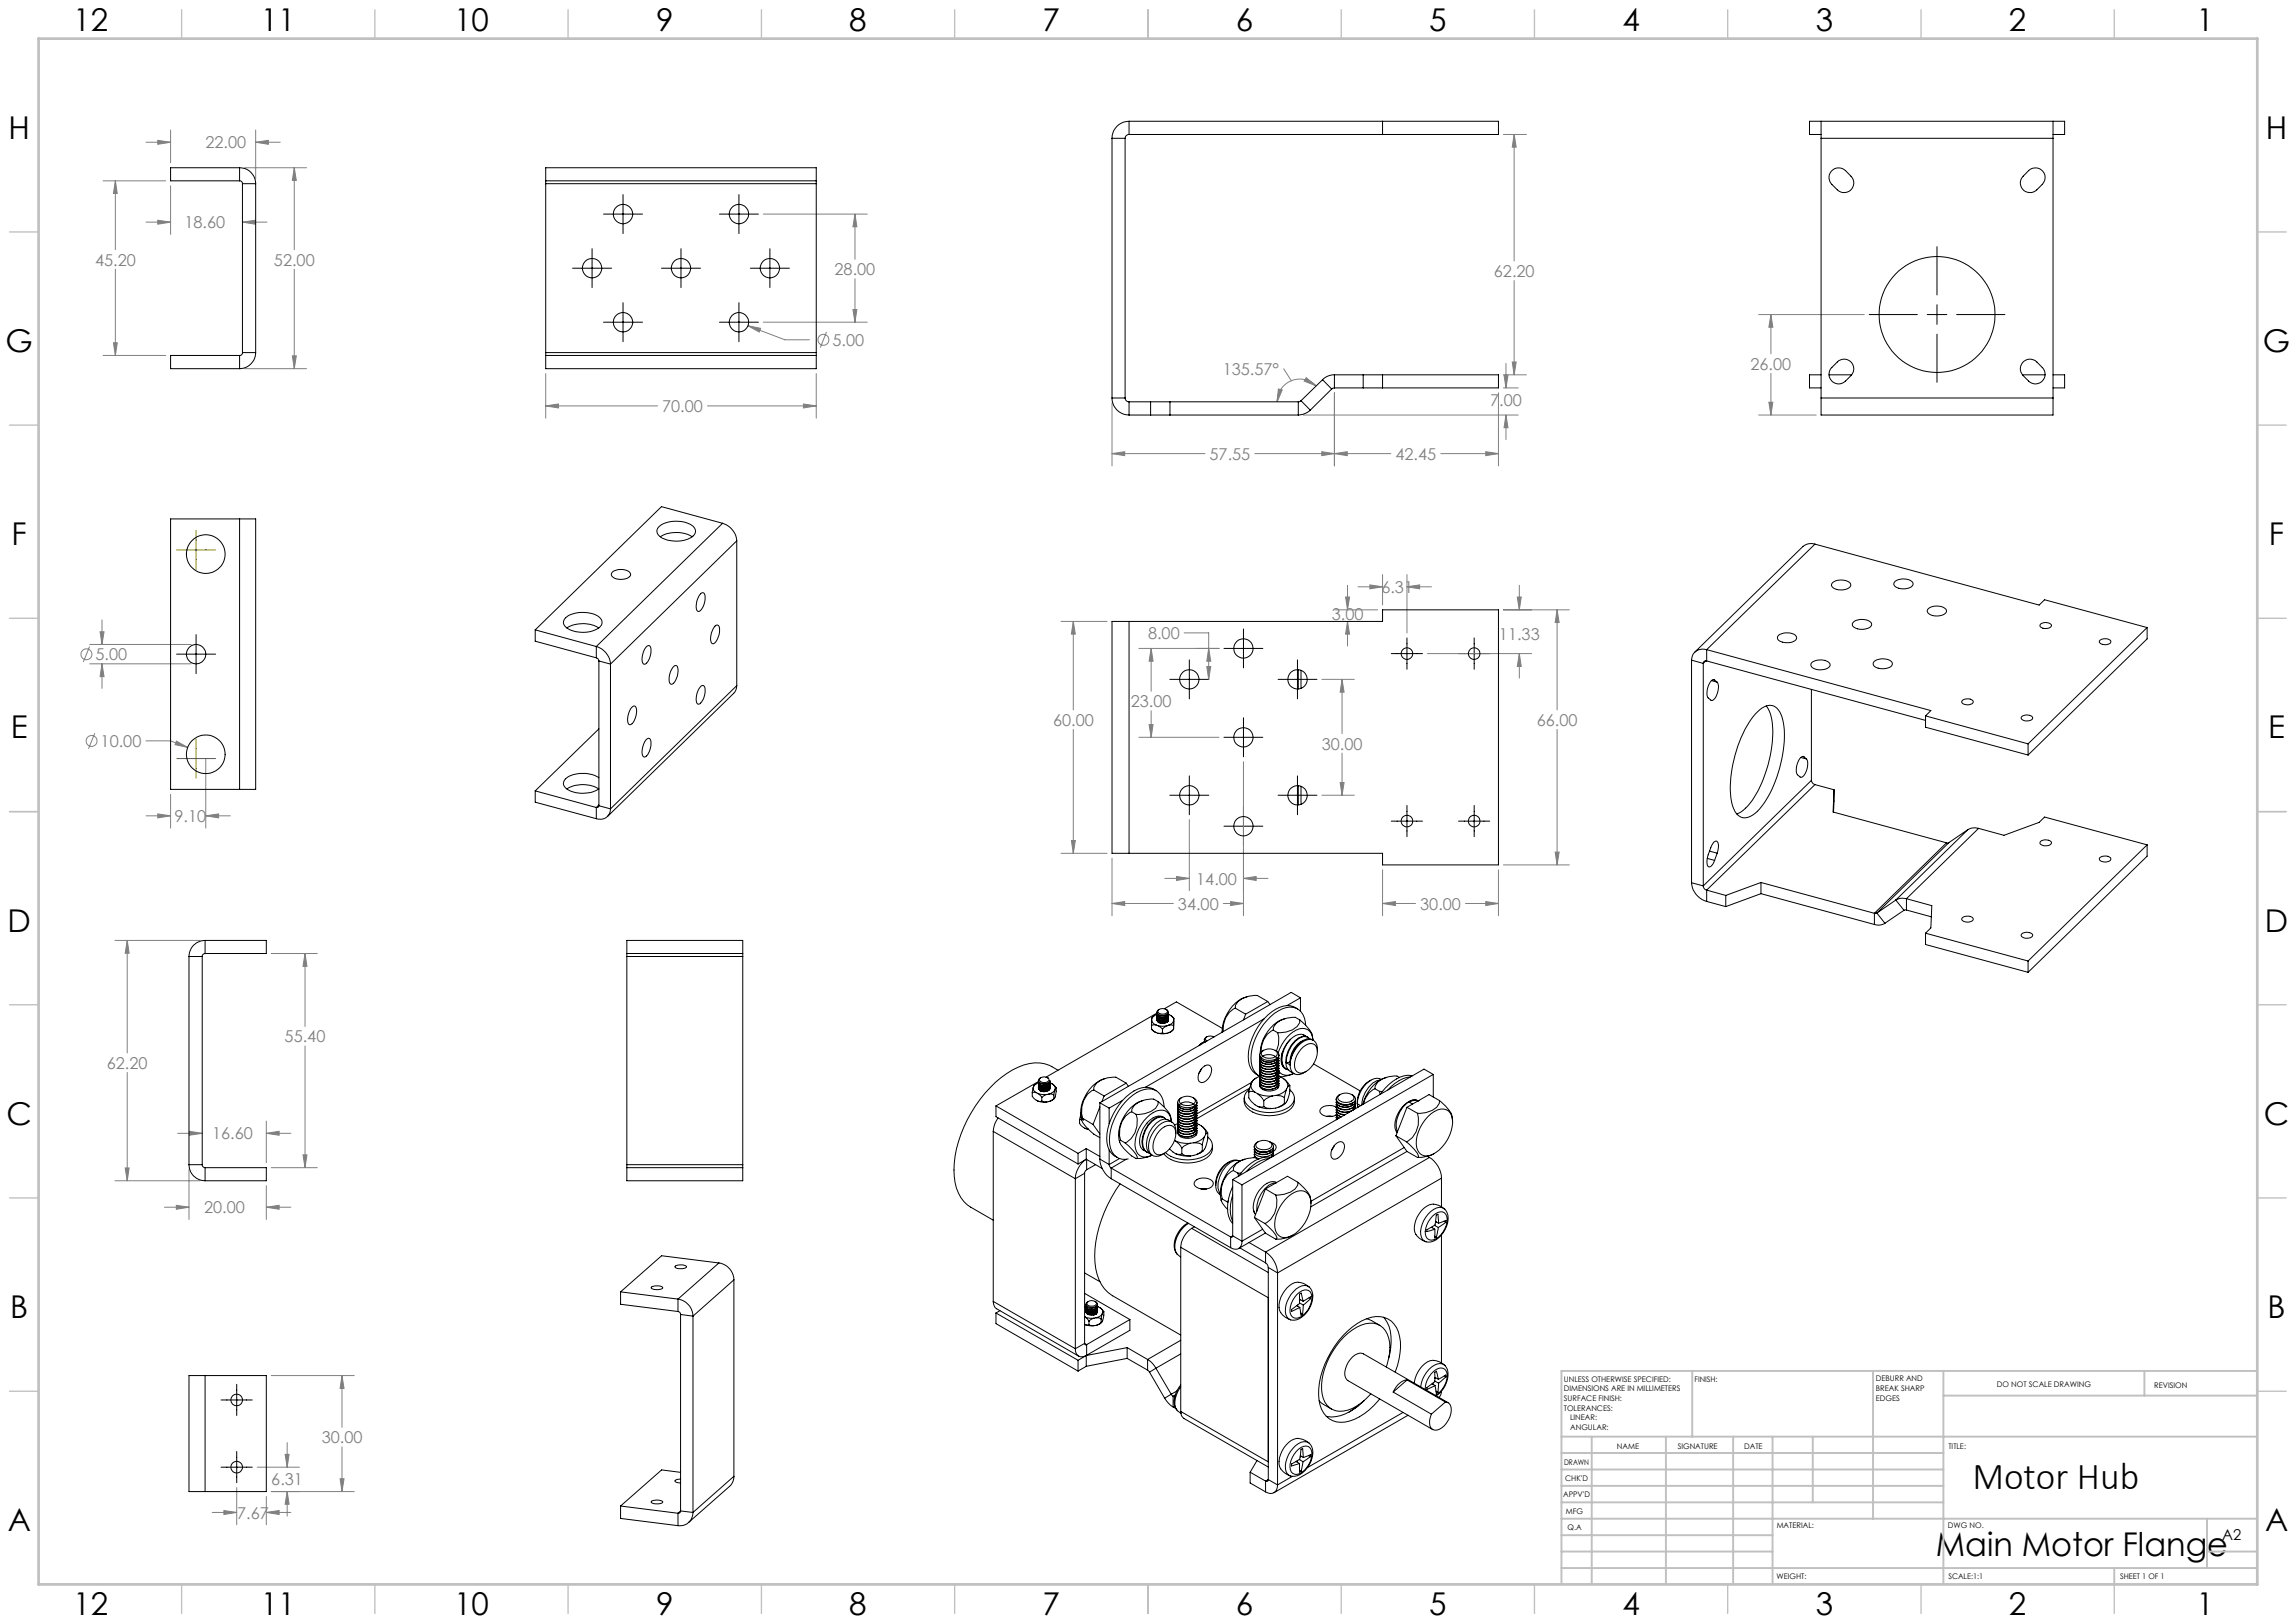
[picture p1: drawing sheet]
<svg xmlns="http://www.w3.org/2000/svg" width="594mm" height="420mm" viewBox="0 0 594 420" stroke-linecap="round" stroke-linejoin="round" font-family="sans-serif">
<defs><g id="words">
<text font-size="9.9" x="510.3" y="385.2">Motor Hub</text>
<text font-size="8.5" x="500.8" y="402.7">Main Motor Flange</text>
<g font-size="8.1">
<text x="19" y="8">12</text>
<text x="67.5" y="8">11</text>
<text x="117.5" y="8">10</text>
<text x="169.7" y="8">9</text>
<text x="219.7" y="8">8</text>
<text x="269.7" y="8">7</text>
<text x="319.7" y="8">6</text>
<text x="369.7" y="8">5</text>
<text x="419.7" y="8">4</text>
<text x="469.7" y="8">3</text>
<text x="519.7" y="8">2</text>
<text x="568.2" y="8">1</text>
<text x="2.2" y="36.1">H</text>
<text x="586.2" y="36.1">H</text>
<text x="1.4" y="91.1">G</text>
<text x="585.4" y="91.1">G</text>
<text x="3" y="141.1">F</text>
<text x="587" y="141.1">F</text>
<text x="2.8" y="191.1">E</text>
<text x="586.8" y="191.1">E</text>
<text x="2" y="241.1">D</text>
<text x="586" y="241.1">D</text>
<text x="1.7" y="291.1">C</text>
<text x="585.7" y="291.1">C</text>
<text x="2.7" y="341.1">B</text>
<text x="586.7" y="341.1">B</text>
<text x="2" y="396.1">A</text>
<text x="586" y="396.1">A</text>
<text x="19" y="418">12</text>
<text x="67.5" y="418">11</text>
<text x="117.5" y="418">10</text>
<text x="169.7" y="418">9</text>
<text x="219.7" y="418">8</text>
<text x="269.7" y="418">7</text>
<text x="319.7" y="418">6</text>
<text x="369.7" y="418">5</text>
<text x="419.7" y="418">4</text>
<text x="469.7" y="418">3</text>
<text x="519.7" y="418">2</text>
<text x="568.2" y="418">1</text>
</g>
<g font-size="4.2" fill="#808080">
<text x="53.1" y="38.4">22.00</text>
<text x="47.7" y="59.1">18.60</text>
<text x="24.6" y="68.7">45.20</text>
<text x="70.9" y="68.7">52.00</text>
<text x="215.9" y="71.2">28.00</text>
<text x="386.5" y="71.6">62.20</text>
<text x="215.4" y="89.5">5.00</text>
<text x="452.9" y="95.7">26.00</text>
<text x="316.3" y="97">135.57°</text>
<text x="171.3" y="106.6">70.00</text>
<text x="385.5" y="105">7.00</text>
<text x="312.9" y="119">57.55</text>
<text x="361" y="119">42.45</text>
<text x="357.4" y="153.5">6.31</text>
<text x="344.5" y="160.5">3.00</text>
<text x="297" y="165.4">8.00</text>
<text x="387.8" y="165.5">11.33</text>
<text x="24.7" y="170.9">5.00</text>
<text x="292.5" y="183">23.00</text>
<text x="272.4" y="187.8">60.00</text>
<text x="397.6" y="187.8">66.00</text>
<text x="26" y="193.3">10.00</text>
<text x="342" y="194">30.00</text>
<text x="45.2" y="212.7">9.10</text>
<text x="309.5" y="228.9">14.00</text>
<text x="304.8" y="235.4">34.00</text>
<text x="367.4" y="235.4">30.00</text>
<text x="73.6" y="269.8">55.40</text>
<text x="27.6" y="276.6">62.20</text>
<text x="54.8" y="294.9">16.60</text>
<text x="52.8" y="314">20.00</text>
<text x="83.2" y="373.5">30.00</text>
<text x="70.2" y="384.3">6.31</text>
<text x="61.4" y="393">7.67</text>
</g>
<text font-size="3.9" x="574.9" y="398.5">A2</text>
<g font-size="2">
<text x="404.6" y="357.6">UNLESS OTHERWISE SPECIFIED:</text>
<text x="438.4" y="357.6">FINISH:</text>
<text x="485.3" y="357.5">DEBURR AND</text>
<text x="485.3" y="360">BREAK SHARP</text>
<text x="516.6" y="359">DO NOT SCALE DRAWING</text>
<text x="557.3" y="359.2">REVISION</text>
<text x="404.6" y="360.1">DIMENSIONS ARE IN MILLIMETERS</text>
<text x="404.6" y="362.6">SURFACE FINISH:</text>
<text x="404.6" y="365.1">TOLERANCES:</text>
<text x="485.3" y="362.5">EDGES</text>
<text x="406.2" y="367.6">LINEAR:</text>
<text x="406.2" y="370.1">ANGULAR:</text>
<text x="418.3" y="375">NAME</text>
<text x="434" y="374.9">SIGNATURE</text>
<text x="451.2" y="374.9">DATE</text>
<text x="504.1" y="374.9">TITLE:</text>
<text x="404.6" y="379.1">DRAWN</text>
<text x="404.9" y="383.3">CHK'D</text>
<text x="404.4" y="387.4">APPV'D</text>
<text x="405.1" y="391.8">MFG</text>
<text x="405.5" y="396">Q.A</text>
<text x="459.6" y="395.5">MATERIAL:</text>
<text x="504" y="395.5">DWG NO.</text>
<text x="459.6" y="408.5">WEIGHT:</text>
<text x="504.1" y="408.6">SCALE:1:1</text>
<text x="548.5" y="408.6">SHEET 1 OF 1</text>
</g>
</g></defs>
<g fill="none" stroke="#808080" stroke-width=".26">
<path d="M37.8 36.8h6.3M40.8 36.3l3.3 .5-3.3 .5zM44.1 33.6v8.5M66.1 36.8l3.3-.5v1zM66.1 33.6v12.7M66.1 36.8h6.4M388.9 34.8h6M391.7 34.8v32.7M391.7 34.8l.6 3.3h-1.1zM26.7 46.8h16.2M29.8 46.8v17.8M29.8 46.8l.5 3.3h-.9z"/>
<path d="M37.8 57.5h6.3M40.8 57l3.3 .5-3.3 .5zM44.1 48.1v12.6M62.7 57.5l3.3-.5v1zM62.7 57.5h6.4M63.3 43.4h16M76.1 43.4l.6 3.3h-1.1zM76.1 43.4v21.2M197.5 55.4h26.9M221.2 55.4v11.7M221.2 55.4l.5 3.3h-1zM29.8 69.7v22.3"/>
<path d="M76.1 69.7v25.7M221.2 72.1v11.3M391.7 72.6v24.4M26.7 92h16.2M29.4 88.7h.9l-.5 3.3zM63.3 95.4h16M75.6 92.1h1.1l-.6 3.3zM141.2 96.7v11.5M193.5 84.3l9.6 3.6h6.3M193.5 84.3l3.3 .7-.4 .9zM197.5 83.4h26.9M211.2 96.7v11.5"/>
<path d="M213.8 85.9l-1.6 4M220.7 80.1h1l-.5 3.3zM332.1 95.4l2 3.1M334.1 98.5a5.9 5.9 0 0 1 6.4 1.4M334.1 98.5a5.8 5.8 0 0 0-3.7 5.5M337.9 97.7l2.6 2.2-3.1-1.3zM388.9 97h6M389.1 97.1h1l-.5 3.3zM389.6 94v6.4M391.2 93.7h1.1l-.6 3.3zM455 81.4h27.3M458.2 81.4l.4 3.3h-1z"/>
<path d="M458.2 81.4v10.2M458.2 96.6v10.8M141.2 105l3.3-.5v1.1zM141.2 105h28.9M183 105h28.2M207.9 104.5l3.3 .5-3.3 .6zM287.7 104.3v16.3M287.7 117.4h24M287.7 117.4l3.3-.5v1zM324.6 117.4h35.2M330.7 100.7l1 .2-1.3 3.1zM337.1 107.4h55.7"/>
<path d="M341.9 116.9l3.3 .5-3.3 .5zM345.2 101.7v18.9M345.2 117.4l3.3-.5v1zM372.7 117.4h15M384.4 116.9l3.3 .5-3.3 .5zM387.7 101.7v18.9M388.9 100.4h3.9M389.6 107.4v6.4M389.6 107.4l.5 3.3h-1zM455 107.4h14.9M457.6 104.1h1l-.4 3.3zM345.4 157.8h11"/>
<path d="M348.1 154.5h1l-.5 3.3zM348.6 151.5v6.3M351.3 151.9h6.4M354.4 151.4l3.3 .5-3.3 .5zM357.7 148.7v7.8M364 148.7v15.1M364 151.9h6.3M364 151.9l3.3-.5v1zM388.9 157.8h17.1M392.5 154.5h1.1l-.5 3.3zM393.1 151.5v6.3M402.8 157.8v25.9"/>
<path d="M402.8 157.8l.6 3.3h-1.1zM23.2 167.3l-1.6 4M23.2 166.8h26.3M23.2 171.8h26.3M25.9 163.5h1l-.5 3.3zM26.4 171.8l.5 3.3h-1zM26.4 160.4v6.4M26.4 171.8v6.3M274.5 160.8h11.9M277.7 160.8l.5 3.3h-1zM277.7 160.8v22.9M294.6 167.8h20.8"/>
<path d="M297.8 167.8v11.1M297.8 167.8l.5 3.3h-1zM306.4 163.8h6.3v12M312.2 172.5h1l-.5 3.3zM312.7 167.8l.5 3.3h-1zM342 175.8h8.4M347.2 175.8v14M347.2 175.8l.5 3.3h-1zM348.6 160.8v6.4M348.6 160.8l.5 3.3h-1zM369.3 169.1h26.9M393.1 169.1v6.4"/>
<path d="M393.1 169.1l.5 3.4h-1.1zM24.5 189.7l-1.6 4.1M37.7 191.7h6.4l4.4 1.7M45.6 191.8l2.9 1.6-3.2-.7zM53.2 196.5v17.8M277.7 188.8v32M294.6 190.8h20.8M297.3 187.5h1l-.5 3.3zM297.8 183.9v6.9M321.7 197.1v39.9M347.2 194.9v10.9M402.8 188.8v35"/>
<path d="M37.8 211.1h6.3M40.8 210.6l3.3 .5-3.3 .5zM44.1 205.5v8.8M53.2 211.1l3.4-.5v1zM53.2 211.1h6.4M277.2 217.5h1l-.5 3.3zM307.7 212.1v18.4M342 205.8h8.4M346.7 202.5h1l-.5 3.3zM274.5 220.8h11.9M287.7 222.1v14.9M287.7 233.8h15.9"/>
<path d="M287.7 233.8l3.3-.5v1zM301.3 227.3h6.4M304.4 226.8l3.3 .5-3.3 .5zM316.5 233.8h5.2M318.4 233.3l3.3 .5-3.3 .5zM321.7 227.3h6.3M321.7 227.3l3.3-.5v1zM357.7 225.1v11.9M357.7 233.8h8.5M357.7 233.8l3.3-.5v1zM379.1 233.8h8.6M384.4 233.3l3.3 .5-3.3 .5z"/>
<path d="M387.7 225.1v11.9M388.9 223.8h17.1M402.3 220.5h1.1l-.6 3.3zM29.7 243.4h22.1M32.9 243.4l.5 3.3h-1zM32.9 243.4v29.1M70.2 246.8h11.9M78.9 246.8v18.8M78.9 246.8l.5 3.3h-1zM32.9 277.5v28.1M78.9 270.7v31.5M46 293.3h6.3"/>
<path d="M49 292.8l3.3 .5-3.3 .5zM68.9 293.3l3.3-.5v1zM68.9 290.1v10.8M68.9 293.3h6.3M78.4 298.9h1l-.5 3.3zM29.7 305.6h22.1M32.4 302.2h1l-.5 3.4zM42.5 312.4h6.4M45.6 311.9l3.3 .5-3.3 .5zM48.9 302.7v12.9M68.9 312.4l3.3-.5v1zM68.9 306.8v8.8"/>
<path d="M68.9 312.4h6.3M70.2 302.2h11.9M70.2 356h21.5M88.5 356l.5 3.3h-1zM88.5 356v13.4M66.5 379.7h11M73.8 376.4h1l-.5 3.3zM74.3 373.3v6.4M88.5 374.4v11.6M54.9 391.4h6.3M57.9 390.9l3.3 .5-3.3 .5zM61.2 385v9.6"/>
<path d="M68.9 391.4l3.3-.5v1zM68.9 387.3v7.3M68.9 391.4h6.3M70.2 386h21.5M74.3 386v6.3M74.3 386l.5 3.3h-1zM88 382.7h1l-.5 3.3z"/>
<circle cx="213" cy="87.9" r="1.41"/>
<circle cx="22.4" cy="169.3" r="1.41"/>
<circle cx="23.7" cy="191.7" r="1.42"/>
</g>
<g fill="none" stroke="#000" stroke-width=".26">
<path d="M156.1 55.4h10.1M161.2 50.4v10M186.1 55.4h10.1M191.2 50.4v10M148.1 69.4h10.1M153.2 64.4v10M161.2 78.3v10.1M171.1 69.4h10.1M176.2 64.4v10M191.2 78.3v10.1M194.1 69.4h10.1M199.2 64.4v10"/>
<path d="M501.1 63.8v12.5M501.1 78.9v5M156.1 83.4h10.1M186.1 83.4h10.1M483.6 81.4h12.4M498.6 81.4h5.1M501.1 86.5v12.4M506.2 81.4h12.5M45.7 169.3h10.1M50.7 164.2v10.1M302.6 175.8h10.1M307.7 170.8v10.1"/>
<path d="M316.7 167.8h10M321.7 162.8v10M330.7 175.8h10M335.7 170.8v10.1M359.9 169.1h8.1M364 165.1v8.1M377.3 169.1h8.1M381.4 165.1v8.1M316.7 190.8h10M321.7 185.8v10M302.6 205.8h10.1M307.7 200.8v10"/>
<path d="M316.7 213.8h10M321.7 208.8v10M330.7 205.8h10M335.7 200.8v10M359.9 212.5h8.1M364 208.4v8.1M377.3 212.5h8.1M381.4 208.4v8.1M61.2 358.2v8.1M57.2 362.3h8.1M57.2 379.7h8.1M61.2 375.6v8.1"/>
</g>
<path d="M50.7 137.2v10.1M45.7 142.3h10.1M45.7 196.3h10.1M50.7 191.3v10" fill="none" stroke="#808000" stroke-width=".26"/>
<g fill="none" stroke="#c0c0c0" stroke-width=".35">
<path d="M47 2.5v7.5M97 2.5v7.5M147 2.5v7.5M197 2.5v7.5M247 2.5v7.5M297 2.5v7.5M347 2.5v7.5M397 2.5v7.5M447 2.5v7.5M497 2.5v7.5M547 2.5v7.5M2.5 60h7.5"/>
<path d="M584 60h7.5M2.5 110h7.5M584 110h7.5M2.5 160h7.5M584 160h7.5M2.5 210h7.5M584 210h7.5M2.5 260h7.5M584 260h7.5M2.5 310h7.5M584 310h7.5M2.5 360h7.5"/>
<path d="M584 360h7.5M47 410v7.5M97 410v7.5M147 410v7.5M197 410v7.5M247 410v7.5M297 410v7.5M347 410v7.5M397 410v7.5M447 410v7.5M497 410v7.5M547 410v7.5"/>
</g>
<g fill="none" stroke="#c0c0c0" stroke-width=".5">
<path d="M437.8 354.8v17M484.6 354.8v38.2M502.8 354.8v55.2M554.8 354.8v6.4M584 354.8h-180v55.2M404 371.8h180M404 376h98.8M411.8 371.8v38.2M431 371.8v38.2M448.4 371.8v38.2M458.6 371.8v38.2M469 371.8v17"/>
<path d="M502.8 361.2h81.2M404 388.8h98.8M404 384.5h98.8M404 380.3h98.8M404 397.3h54.6M404 393h180M571 393v12.8M404 405.8h180M404 401.5h54.6M547 405.8v4.2M571 401.5h13"/>
</g>
<path d="M10 10h574v400h-574z" fill="none" stroke="#c0c0c0" stroke-width=".7"/>
<path d="M337.9 97.7l2.6 2.2-3.1-1.3zM330.7 100.7l1 .2-1.3 3.1zM391.2 93.7h1.1l-.6 3.3zM391.7 34.8l.6 3.3h-1.1zM389.6 107.4l.5 3.3h-1zM389.1 97.1h1l-.5 3.3zM287.7 117.4l3.3-.5v1zM341.9 116.9l3.3 .5-3.3 .5zM384.4 116.9l3.3 .5-3.3 .5zM345.2 117.4l3.3-.5v1zM277.7 160.8l.5 3.3h-1zM277.2 217.5h1l-.5 3.3zM402.8 157.8l.6 3.3h-1.1zM402.3 220.5h1.1l-.6 3.3zM357.7 233.8l3.3-.5v1zM384.4 233.3l3.3 .5-3.3 .5zM393.1 169.1l.5 3.4h-1.1zM392.5 154.5h1.1l-.5 3.3zM348.1 154.5h1l-.5 3.3zM348.6 160.8l.5 3.3h-1zM354.4 151.4l3.3 .5-3.3 .5zM364 151.9l3.3-.5v1zM318.4 233.3l3.3 .5-3.3 .5zM287.7 233.8l3.3-.5v1zM347.2 175.8l.5 3.3h-1zM346.7 202.5h1l-.5 3.3zM304.4 226.8l3.3 .5-3.3 .5zM321.7 227.3l3.3-.5v1zM297.8 167.8l.5 3.3h-1zM297.3 187.5h1l-.5 3.3zM312.7 167.8l.5 3.3h-1zM312.2 172.5h1l-.5 3.3zM458.2 81.4l.4 3.3h-1zM457.6 104.1h1l-.4 3.3zM78.4 298.9h1l-.5 3.3zM78.9 246.8l.5 3.3h-1zM32.9 243.4l.5 3.3h-1zM32.4 302.2h1l-.5 3.4zM68.9 312.4l3.3-.5v1zM45.6 311.9l3.3 .5-3.3 .5zM49 292.8l3.3 .5-3.3 .5zM68.9 293.3l3.3-.5v1zM88 382.7h1l-.5 3.3zM88.5 356l.5 3.3h-1zM73.8 376.4h1l-.5 3.3zM74.3 386l.5 3.3h-1zM57.9 390.9l3.3 .5-3.3 .5zM68.9 391.4l3.3-.5v1zM40.8 36.3l3.3 .5-3.3 .5zM66.1 36.8l3.3-.5v1zM62.7 57.5l3.3-.5v1zM40.8 57l3.3 .5-3.3 .5zM76.1 43.4l.6 3.3h-1.1zM75.6 92.1h1.1l-.6 3.3zM29.8 46.8l.5 3.3h-.9zM29.4 88.7h.9l-.5 3.3zM207.9 104.5l3.3 .5-3.3 .6zM141.2 105l3.3-.5v1.1zM220.7 80.1h1l-.5 3.3zM221.2 55.4l.5 3.3h-1zM193.5 84.3l2.9 1.6 .4-.9zM25.9 163.5h1l-.5 3.3zM26.4 171.8l.5 3.3h-1zM45.6 191.8l-.3 .9 3.2 .7zM53.2 211.1l3.4-.5v1zM40.8 210.6l3.3 .5-3.3 .5z" fill="#808080"/>
<g fill="none" stroke="#000" stroke-width=".26">
<path d="M287.7 35.8h3.4M287.7 35.8v67.2M291.1 35.8v67.2M292.1 31.4a4.4 4.4 0 0 0-4.4 4.4M292.1 34.8a1.02 1.02 0 0 0-1 1M292.1 31.4h95.6v3.4h-95.6M292.1 31.4v3.4M357.7 31.4v3.4M471.1 31.4v4.4M471.1 34.8h-3v-3.4h66v3.4h-3M471.1 35.8h60M471.1 35.8v67.2"/>
<path d="M531.1 31.4v4.4M531.1 35.8v67.2M62 43.4a4.2 4.2 0 0 1 4.1 4.1M62 46.8a.72 .72 0 0 1 .7 .7M62 43.4v3.4M62 43.4h-17.9v3.4h17.9M62.7 47.5h3.4M62.7 47.5v43.7M66.1 47.5v43.7M141.2 46.8v.7M141.2 47.5h70M141.2 46.8h70"/>
<path d="M141.2 46.8v-3.4h70v3.4M141.2 47.5v43.7M211.2 46.8v.7M211.2 47.5v43.7M473.7 44.4a2.52 2.52 0 0 1 3.7-.2 4.7 4.7 0 0 1 2.2 2.8 2.5 2.5 0 0 1-1.4 2.6 2.5 2.5 0 0 1-2.9-.5 4.1 4.1 0 0 1-2.1-3.3zM524.8 44.2a2.51 2.51 0 0 1 3.6 0 2.51 2.51 0 0 1 0 3.5 4 4 0 0 1-3.4 2.1 2.48 2.48 0 0 1-2.2-1.6 2.48 2.48 0 0 1 .6-2.6zM62 92v3.4M62 92h-17.9v3.4h17.9M62.7 91.2a.72 .72 0 0 1-.7 .8M62.7 91.2h3.4M66.1 91.2a4.2 4.2 0 0 1-4.1 4.2M141.2 91.2v.8"/>
<path d="M141.2 91.2h70M141.2 92v3.4h70v-3.4M141.2 92h70M211.2 91.2v.8M342.2 98.3l-5.6 5.4M342.2 98.3l2.3 2.4M345.2 97a4.2 4.2 0 0 0-3 1.3M345.2 97h42.5v3.4h-42.5M345.2 97v3.4M352.7 97v3.4M357.7 97v3.4M471.1 97h-3v3.4h3"/>
<path d="M473.2 97h5.8M473.9 95.1a3.9 3.9 0 0 1 3.3-2.2 2.51 2.51 0 0 1 2.2 1.7 2.51 2.51 0 0 1-.5 2.6 4.3 4.3 0 0 1-3.4 2.2 2.51 2.51 0 0 1-2.1-1.7 2.51 2.51 0 0 1 .5-2.6zM523.2 93.9a2.48 2.48 0 0 1 3.7-.2 4.2 4.2 0 0 1 2.2 3.3 2.51 2.51 0 0 1-1.6 2.2 2.51 2.51 0 0 1-2.7-.6 4.3 4.3 0 0 1-2.1-3.3zM523.2 97h5.9M531.1 97h3v3.4h-3M287.7 103a4.4 4.4 0 0 0 4.4 4.4M287.7 103h3.4M291.1 103a1.02 1.02 0 0 0 1 1M292.1 104v3.4M292.1 107.4h43.8M292.1 104h43.8M297.7 104v3.4"/>
<path d="M302.7 104v3.4M335.9 104v3.4M336.6 103.7l-.7 .3M336.6 103.7l2.4 2.4M339 106.1a4.8 4.8 0 0 1-3.1 1.3M344.5 100.7l-5.5 5.4M345.2 100.4l-.7 .3M471.1 103v4.4h60v-4.4M471.1 103h60M62 134.3h4.1v70h-4.1M62 134.3v70M62 134.3h-17.9v70h17.9"/>
<path d="M170.3 136.5a7.5 7.5 0 0 1 9.2-.1 1.71 1.71 0 0 1-.8 2.8 8.1 8.1 0 0 1-8.1-.5 1.56 1.56 0 0 1-.3-2.2zM170.8 138.9a8.3 8.3 0 0 1 8.3 0M186.9 135.4a5.2 5.2 0 0 1 3.7 4.6M186.9 135.4l-32.6 31.9M186.9 135.4l-15.8-4.3-32.6 31.9M190.6 140l-32.7 31.9M190.6 140v37.4M146.3 159.9a7.7 7.7 0 0 1 9.1 .1 1.68 1.68 0 0 1-.8 2.7 7.8 7.8 0 0 1-8.4-.6 1.5 1.5 0 0 1 .1-2.2zM158.4 148a3.7 3.7 0 0 1 4.6 .3 1.37 1.37 0 0 1-1.6 1.6 3 3 0 0 1-3.2-1zM181.3 153.7a.68 .68 0 0 1 .9-.2 .68 .68 0 0 1 .2 .9 4 4 0 0 1-1.7 3.8 1.49 1.49 0 0 1-.5-2l.4-1.5zM469.5 140.8a3.2 3.2 0 0 0-3.1 .6l-27.9 27.4M469.5 140.8l58 15.8 1.5-1.4 26.5 7.2"/>
<path d="M469.5 140.8l-28 27.3M474.2 150.7a3.6 3.6 0 0 1 4.6 .4 1.78 1.78 0 0 1-2.2 1.6 2.57 2.57 0 0 1-2.8-1.2zM490.3 150.4a3.6 3.6 0 0 1 4.6 .5v.2a2.99 2.99 0 0 1-3.6 1.1l-1.1-.5a.79 .79 0 0 1 .1-1.3zM498.9 157.5a3.6 3.6 0 0 1 4.7 .4 1.78 1.78 0 0 1-2.2 1.5 2.57 2.57 0 0 1-2.8-1.2zM138.5 163l15.8 4.3M138.5 163v2.9l15.8 4.3M146.6 162.5a8.1 8.1 0 0 1 8.3 0M154.3 167.3a5.1 5.1 0 0 1 3.6 4.6M154.3 170.2l.4 .3 .2 .5M154.3 167.3v2.9M154.9 171l3 .9M154.9 171v37.5"/>
<path d="M157.9 171.9v37.4M167.3 167.3a.67 .67 0 0 1 .8-.2 .67 .67 0 0 1 .3 .9 3.9 3.9 0 0 1-1.7 3.9 1.24 1.24 0 0 1-.6-1.6 5.1 5.1 0 0 1 1.2-3zM174.3 172.5a.67 .67 0 0 1 .9-.2 .67 .67 0 0 1 .2 .9v.3a4.2 4.2 0 0 1-1.7 3.6 1.28 1.28 0 0 1-.6-1.7 5 5 0 0 1 1.2-2.9zM181.3 177.7a.67 .67 0 0 1 .9-.2 .67 .67 0 0 1 .2 .8 3.9 3.9 0 0 1-1.7 3.9 1.24 1.24 0 0 1-.6-1.6 5.1 5.1 0 0 1 1.2-2.9zM185 162a.69 .69 0 0 1 .9-.1 .69 .69 0 0 1 .3 .8 4.2 4.2 0 0 1-1.7 3.9 1.86 1.86 0 0 1-.5-2.4l.5-1.4zM190.6 177.4l-.3 1.3-.5 .7-32.6 31.9M190.6 177.4l-32.7 31.9M292.1 160.8h-4.4v60h4.4M292.1 160.8h65.6v-3h30v66h-30v-3h-65.6M292.1 160.8v60M335.9 173.3v5M336.6 173.5v4.6"/>
<path d="M437.6 170.8l3.1 .9M437.6 170.8v57.6M440.7 171.7v57.6M441.3 171l-.6 .7M441.5 168.1a2.89 2.89 0 0 0-3.9 2.7M441.5 171a.63 .63 0 0 0-.8 .7M441.5 168.1l58 15.8-1.3 1.4M441.5 168.1v2.9M441.5 171l56.7 15.4M442.8 176.1l1.5 .4M443.2 175.9l.4 .1M443.6 176a1.02 1.02 0 0 0-1.4 .9 4.2 4.2 0 0 0-.3 3.7l.7 .6a1.13 1.13 0 0 0 1.4-.9 4.3 4.3 0 0 0 .3-3.8"/>
<path d="M443.6 176l.7 .5M460.2 164.4a3.9 3.9 0 0 1 4.4 .2l.2 .2a1.74 1.74 0 0 1-2.2 1.5 2.53 2.53 0 0 1-2.8-1.1zM468.6 178.4v23.5M468.7 171.5a3.7 3.7 0 0 1 4.7 .2 1.53 1.53 0 0 1-1.9 1.6 2.87 2.87 0 0 1-3-1zM479.6 160.9a3.6 3.6 0 0 1 4.6 .4v.3a2.64 2.64 0 0 1-3.2 1.2l-1.2-.4a.84 .84 0 0 1-.2-1.5zM484.9 171.1a3.8 3.8 0 0 1 4.5 .2 1.07 1.07 0 0 1-1 1.6 3.6 3.6 0 0 1-3.7-.8l-.1-.5zM527.9 161.5a2.08 2.08 0 0 1 2.9 .3 1.84 1.84 0 0 1-3 .1zM543.3 165.7a1.99 1.99 0 0 1 2.8 .3 1.76 1.76 0 0 1-2.5 .6l-.3-.1a.46 .46 0 0 1 0-.8zM555.5 162.4l-30.8 30.1M555.5 162.4v2.9l-30.8 30.1M154.9 188.6l-16.4 16.1M163.5 183a.67 .67 0 0 1 .9-.2 .67 .67 0 0 1 .3 .9l-.1 1.4a2.6 2.6 0 0 1-1.8 2.4 3.1 3.1 0 0 1 0-3.4z"/>
<path d="M167.3 191.3a.68 .68 0 0 1 .8-.1 .68 .68 0 0 1 .3 .8 4.1 4.1 0 0 1-1.7 3.9 1.86 1.86 0 0 1-.5-2.4l.5-1.4zM454.1 184.8a4.8 4.8 0 0 1 4.8-2.1 5.4 5.4 0 0 1 2.5 4.3 31.7 31.7 0 0 1-6.2 22.4 4.8 4.8 0 0 1-4.8 2.1 5.2 5.2 0 0 1-2.5-4.3 31.6 31.6 0 0 1 6.2-22.4zM457 182.7a13.5 13.5 0 0 1 1.5 9.4 31.8 31.8 0 0 1-6.3 16.4l-1.7 1.6-1.2 .6M465.9 196l1.5 .4M466.3 195.7l.4 .1M466.7 195.8l-.2-.1a3.6 3.6 0 0 0-1.8 3.9 1.62 1.62 0 0 0 1.4 1.5 4.2 4.2 0 0 0 1.3-4.7M466.7 195.8l.7 .6M498.2 185.3v2.9l26.5 7.2M498.2 185.3l26.5 7.2M507.7 181.3a1.95 1.95 0 0 1 2.8 .3 1.84 1.84 0 0 1-3 .1zM523.1 185.4a2.03 2.03 0 0 1 2.8 .4 1.72 1.72 0 0 1-2.5 .6 .54 .54 0 0 1-.5-.4 .54 .54 0 0 1 .2-.6zM524.7 192.5v2.9"/>
<path d="M138.5 204.7v2.9l15.8 4.3M138.5 204.7l15.8 4.3M146.6 204.2a8.1 8.1 0 0 1 8.3 0M154.3 209v2.9M154.9 208.5a.51 .51 0 0 1-.6 .5M154.9 201.3a8 8 0 0 0-8.6 .2 1.7 1.7 0 0 0-.5 1.7 1.7 1.7 0 0 0 1.3 1.3 8.4 8.4 0 0 0 7.8-.4M154.9 208.5l3 .8M154.9 208.3l-.6 .7M157.9 209.3a2.67 2.67 0 0 1-3.6 2.6M335.9 203.3v5M336.6 203.5v4.7M468.6 201.9a1.29 1.29 0 0 0 .9 1.1"/>
<path d="M468.6 201.9l-27.9 27.4M469.5 203l-28 27.3M469.5 203l5 1.4M474.5 204.4l-.3 5.7 29.4 8M474.5 204.4l-.2 5.8M503.6 218.1l-18.7 18.2M504.2 218l-.6 .1M504.2 218l-18.6 18.3M509.1 214.7l-18.6 18.2M509.1 214.7l-4.9 3.3M511.9 214.4a3.6 3.6 0 0 0-2.8 .3M511.9 214.4l6.5 1.8 9.1-3.4 1.5-1.4 26.5 7.2"/>
<path d="M511.9 214.4l-18.7 18.2M527.9 217.8a2.08 2.08 0 0 1 2.9 .3 1.84 1.84 0 0 1-3 0zM555.5 218.6v3l-30.8 30M555.5 218.6l-30.8 30.1M437.6 228.4a5.4 5.4 0 0 0 3.9 4.9M437.6 228.4l3.1 .9M440.7 229.3a1.11 1.11 0 0 0 .8 1M441.5 230.3v3M441.5 230.3l5 1.4M441.5 233.3l5 1.3M441.7 222.1l1.9 .6M442.3 220.3l2 .5"/>
<path d="M444.3 220.8a2.91 2.91 0 0 0-.2-3.1h-.4l-.5 .4-.4 .8-.9 2.3a3.1 3.1 0 0 0 .1 3.1l.7-.2 .9-1.4M444.3 220.8l-.7 1.9M446.5 231.7v2.9M455.6 228.4l29.3 7.9M455.6 228.4l-9.1 3.3M455.6 228.4v2.9M455.6 231.3l29.3 7.9M455.6 231.3l-9.1 3.3M484.9 236.3v2.9M485.6 236.3h-.7M485.6 236.3l2 2.6M487.6 238.9a3.1 3.1 0 0 1-2.7 .3"/>
<path d="M490.5 232.9l2.1 2.7M490.5 232.9l-4.9 3.4M492.6 235.6l-5 3.3M493.2 232.6a3.4 3.4 0 0 0-2.7 .3M493.2 235.5l-.6 .1M493.2 232.6l6.6 1.8-.3 5.7-1.3 1.4M493.2 232.6v2.9M493.2 235.5l6.5 1.8M507.7 237.5a1.95 1.95 0 0 1 2.8 .3 1.84 1.84 0 0 1-3 .1zM543.3 221.9a1.99 1.99 0 0 1 2.8 .4 1.76 1.76 0 0 1-2.5 .6l-.3-.2a.47 .47 0 0 1 0-.8zM48.9 247.5h3.4M48.9 247.5v53.9"/>
<path d="M52.3 247.5v53.9M53.1 243.4a4.2 4.2 0 0 0-4.2 4.1M53.1 246.8a.78 .78 0 0 0-.8 .7M53.1 243.4v3.4M53.1 243.4h15.8v3.4h-15.8M162.2 246.8v.7M162.2 247.5h30M162.2 246.8h30M162.2 246.8v-3.4h30v3.4M162.2 247.5v53.9M192.2 246.8v.7M192.2 247.5v53.9"/>
<path d="M321 258.6a10.3 10.3 0 0 0-4.8 8.4M322.6 257.9l-1.6 .7M328 259.2l-2.7-1.6a7.2 7.2 0 0 0-5 1.6l-.7 1v.7M328 259.2l-5.7 3.2M328 259.2l.6 .8M336.4 258.2l-3.4 2M336.4 258.2v3.5M336.4 258.2l-2.4-1.4-49.4 28.6M498.2 241.5v2.9l26.5 7.2M498.2 241.5l26.5 7.2M523.1 241.7a2.03 2.03 0 0 1 2.8 .3 1.84 1.84 0 0 1-3 .1zM524.7 248.7v2.9"/>
<path d="M268.6 279.6v.2M268.7 279.9l-11 6.3M269 279.1a1.47 1.47 0 0 1 2.4 .4 1.43 1.43 0 0 1-2.5-.2zM269.2 278.9a.72 .72 0 0 0-.5 .5 .72 .72 0 0 0 .3 .8 1.81 1.81 0 0 0 2.6-.6M271 278.9l.2 .1M271.6 279.8a1.23 1.23 0 0 1-1.6 1.2l-1.1-.4-.2-.4a1.59 1.59 0 0 0 1.5 .9 1.59 1.59 0 0 0 1.4-1M271.6 279.7a1.68 1.68 0 0 1-3 .2l.1-.1M273.7 276.9a9.5 9.5 0 0 0-10.2-.8 30.1 30.1 0 0 0-14.1 15.5 24.2 24.2 0 0 0-2 15.9 8.8 8.8 0 0 0 3.7 4.9l5.9 3.4M284.3 279.8a10.1 10.1 0 0 0-4.7 8.4M286 279.1l-1.7 .6M297.9 266.3l.4 .5M297.9 266.3l1.2 .9"/>
<path d="M297.9 265.4v.9M298 264a1.57 1.57 0 0 0 1.1 1.2M298 264l-.1 1.4M298 263.8v.2M298.4 266.8l.3 .2M298.7 267l.4 .2M298.7 262.8l-.7 .6v.4M299.1 265.2l-1.2 .2M299.1 267.2l.4 .2M299.1 265.2l.4 .2M299.3 262.5l-.1 .1a1.84 1.84 0 0 0-1.2 1.2M299.3 262.2l-28.7 16.5"/>
<path d="M299.3 261.9v.3a1.67 1.67 0 0 0 3-.2M299.3 262.5v.1M299.3 262.9h.1M299.3 263.3h.1M299.3 263.9v.2M299.4 263.6l-.1 .4 .2 .4M299.4 263.6v.1M299.4 262.5h-.1M299.5 264.4a2.09 2.09 0 0 0 2.7-.2v-.5l.1 .3a1.96 1.96 0 0 1-2.7 .6M299.5 264.4h.1M299.5 265.4l1.2 1M299.5 265.4l1.2 .2 1.2-.2"/>
<path d="M299.5 267.4l.9 .1 1.5-.1M299.8 261.2a1.61 1.61 0 0 1 2.2 .5 1.44 1.44 0 0 1-2.5 .1zM299.9 261.2l-.5 .5-.1 .3a1.71 1.71 0 0 0 3-.2l-.6-.6M300.7 267.2l-1.2 .2M300.7 267.2l.5 .3 .7-.1M300.7 266.4v.8M301.2 261l3.1-1.7 11.9 6.8M301.9 265.4l-1.2 1M302.3 262.3v.1a1.76 1.76 0 0 1-3 .1M302.3 262.7a1.66 1.66 0 0 1-3 .2M302.3 263.1a1.67 1.67 0 0 1-3 .2M302.3 263.5a1.67 1.67 0 0 1-3 .2 1.61 1.61 0 0 0 1.5 .9 1.61 1.61 0 0 0 1.5-1.1"/>
<path d="M302.3 262.4a1.67 1.67 0 0 1-3 .2M302.3 262.8a1.67 1.67 0 0 1-3 .1M302.3 263.2a1.67 1.67 0 0 1-3 .1M302.3 263.9l-.3 .6M302.3 262.5a1.81 1.81 0 0 1 1.3 1.3l.1-.3-.1 2.8M302.3 262.3v.1M302.3 262.7v.1M302.3 263.1v.1M302.3 263.5h.1M302.3 263.9h.1M302.4 265.3a1.71 1.71 0 0 0 1.2-1.2v1.3M302.4 265.3l.7-.1 .5 .2"/>
<path d="M302.4 265.3l-.5 .1M302.4 267.2l-.5 .2M302.9 262.8l.8 .7M303 266.9l-.6 .3M303.6 266.4l-.7 .6M303.6 266.3l-1.2 .9M303.6 265.4v.9M310.8 276.6l-.6 1.2M311 269.9l-.8 .7M311.2 276.2a1.28 1.28 0 0 1 2.1 0 3.4 3.4 0 0 1-2.4 4 1.1 1.1 0 0 1-.9-1.5 3.8 3.8 0 0 1 1.2-2.5zM311.6 269v.2M311.6 269.5h.1"/>
<path d="M311.6 269.5l.1 .2-.1-.2M311.6 269.2l.3 .4M311.7 269.6l-.8 .3-.5 .6M312.2 268.3a.77 .77 0 0 0-.5 1l.2 .3M314 268.3a1.62 1.62 0 0 0-2.2 .5l.5 .6M316.2 266.9v.2M319.6 260.9a5.7 5.7 0 0 0-3.2 6.1M319.6 260.9l2.7 1.5M322.3 262.4l-.6 1.5M323.9 279.9l-.2 .5M324.2 279.6l-.3 .3M324.9 279l-.7 .6"/>
<path d="M325.9 273v.6M325.9 274.1v.1M325.9 274.8v.1M325.9 275.4v.1M325.9 276.1v.1M325.9 276.7v.1M325.9 277.4v.1M325.9 278v.1M325.9 278.7v.1M325.9 279.3v.1M325.9 280v.1M326 278.5l-1.3 .7-.8 .7"/>
<path d="M326.5 272.1a2.66 2.66 0 0 1 3.9 .4 1.8 1.8 0 0 1-2.4 1.3 1.64 1.64 0 0 1-1.7-1.3zM326.9 271.8a1.21 1.21 0 0 0-1 1.3 1.21 1.21 0 0 0 1.2 1.1 3.4 3.4 0 0 0 3.7-.7 1.21 1.21 0 0 0-.9-1.7M327.1 263.6l-30.8 17.8M329.4 266.6a5.5 5.5 0 0 0-3.1 5.6M329.4 266.6l1.2 .6M330.4 274.2h-.2a2.8 2.8 0 0 1-3.8 0v-.5a2.72 2.72 0 0 1 3.8 0l.2 .6-.2 .6-.4 .2M330.4 274.9l-.2 .6-.4 .3M330.4 275.5l-.2 .7-.4 .3M330.4 276.2l-.2 .6-.4 .3M330.4 276.8l-.2 .7-.4 .3M330.4 277.5l-.2 .6-.4 .3M330.4 278.1l-.2 .7-.4 .3"/>
<path d="M330.4 278.8l-.2 .6-.4 .3M330.4 279.5l-.2 .6-.4 .3M330.6 267.2l.2 1.2v1.9l-.6 1.7M330.8 264.3a10.4 10.4 0 0 0-4.8 8.2M330.8 273.5l.1 .3a2.68 2.68 0 0 1-3.3 1.6l-1-.4-.6-.5v-.7M330.8 274.2l.1 .3a2.71 2.71 0 0 1-3.3 1.5l-1-.3-.6-.6v-.7M330.8 274.8l.1 .3a2.68 2.68 0 0 1-3.3 1.6l-1-.4-.6-.5v-.7M330.8 275.5l.1 .3a2.71 2.71 0 0 1-3.3 1.5l-1-.3-.6-.5v-.8M330.8 276.1l.1 .3a2.68 2.68 0 0 1-3.3 1.6l-1-.3-.6-.6v-.7M330.8 276.8l.1 .3a2.71 2.71 0 0 1-3.3 1.5l-1-.3-.6-.5v-.7M330.8 277.4l.1 .3a2.68 2.68 0 0 1-3.3 1.6l-1-.3-.6-.6v-.7M330.8 278.1l.1 .3a2.71 2.71 0 0 1-3.3 1.5l-1-.3-.6-.5v-.7"/>
<path d="M330.8 278.7l.1 .3a2.68 2.68 0 0 1-3.3 1.6l-1-.3-.6-.6v-.7M330.8 279.4l.1 .3a2.63 2.63 0 0 1-3.3 1.5l-1-.3-.6-.5v-.7M330.8 277.2a2.78 2.78 0 0 0 3.8 .6l-1.2 .5-2.3 .4M330.9 273v.2a2.68 2.68 0 0 1-3.3 1.6l-1-.4-.6-.5v-.3M330.9 273.8v.1a2.68 2.68 0 0 1-3.3 1.5l-1-.3-.6-.5v-.4M330.9 274.4v.1a2.68 2.68 0 0 1-3.3 1.6l-1-.3-.6-.6v-.3M330.9 275.1v.1a2.68 2.68 0 0 1-3.3 1.5l-1-.3-.6-.5v-.4M330.9 275.7v.2a2.68 2.68 0 0 1-3.3 1.5l-1-.3-.6-.6v-.3M330.9 276.4v.1a2.71 2.71 0 0 1-3.3 1.5l-1-.3-.6-.5v-.4M330.9 277.1v.1a2.68 2.68 0 0 1-3.3 1.5l-1-.3-.6-.6v-.3M330.9 277.7v.1a2.71 2.71 0 0 1-3.3 1.5l-1-.3-.6-.5v-.4M330.9 278.4v.1a2.68 2.68 0 0 1-3.3 1.5l-1-.3-.6-.6v-.3"/>
<path d="M330.9 279v.1a2.71 2.71 0 0 1-3.3 1.6l-1-.4-.6-.5v-.4M330.9 279.7v.1a2.68 2.68 0 0 1-3.3 1.5l-1-.3-.6-.6v-.3M330.9 278.5l1.2 .6M331.9 272.2a3.9 3.9 0 0 0 .8 4.4M332.1 279.1a2.1 2.1 0 0 1 1 2.3M332.1 279.1l1.2 1.2 .4 .7M332.4 263.6l-1.6 .7M332.7 276.7h.1M332.8 275l1 .6M332.9 276.7h.2M333.8 275.6a2.15 2.15 0 0 0 1 2.3 2.15 2.15 0 0 0 2.5-.3l.6-.3M333.8 269a6.4 6.4 0 0 0-1.7 7.1l.8 .7 .5 .1"/>
<path d="M335.7 261.1a4.6 4.6 0 0 0-5.7 .1 15.2 15.2 0 0 0-7 13.3 4.4 4.4 0 0 0 2.7 3.9M336.3 263.9l-.1 .8a5.7 5.7 0 0 1-5.6 2.5M336.3 263.9a11 11 0 0 1 3.1 3.6M336.3 263.9l-1.2-.6a7.4 7.4 0 0 0-5 1.5l-.6 1-.1 .8M336.6 271.5a2.72 2.72 0 0 1 3.6-1.1 3.8 3.8 0 0 1 0 4.3 5 5 0 0 1-3.6 3 2.06 2.06 0 0 1-1.6-2.9 6.6 6.6 0 0 1 1.6-3.3zM336.9 269.4a6 6 0 0 0-3.2 5.5l-.9 .1M337.2 267.8l.5 .4M337.8 265.2a4.1 4.1 0 0 0-5.1-4.4 13.4 13.4 0 0 0-7.9 8 9 9 0 0 0 0 8.8l1.1 .9M337.8 268.2a2.32 2.32 0 0 0-3.2 .1 7.3 7.3 0 0 0-3 7.2l.9 1M338.2 268.4a2.6 2.6 0 0 0-3.2 1 6.5 6.5 0 0 0-1.9 7.3l1.7 1.2M338.2 268.3l.2 .1M338.8 268.8l-.7-.5a4.1 4.1 0 0 0-4 2.4l-.7 1.4-.5 1.5-.1 1.4"/>
<path d="M339.4 267.5l.3 1.6a2.75 2.75 0 0 0-1.4-2.6 2.75 2.75 0 0 0-2.9 0 9.9 9.9 0 0 0-4.7 5.9M339.8 269.2a2.15 2.15 0 0 0-2.7 0 7.7 7.7 0 0 0-3.3 6.4M339.8 275.3l12.1 7M340.8 272.2v-.7a2.12 2.12 0 0 0-.9-2.2 2.12 2.12 0 0 0-2.4 .1 7.8 7.8 0 0 0-3.7 6.2M354.7 279.5a6.5 6.5 0 0 0-3.5 6.1M357 279.5a10.6 10.6 0 0 0-4.4 6.3M357.3 279.3a2.6 2.6 0 0 0-3.1 .6 7.8 7.8 0 0 0-3 5.7M358.7 278.8l-.9 .3a7.1 7.1 0 0 0-5.5 6.8M362.1 278.8l-.7-.3a7 7 0 0 0-5 1.6l-.6 .9-.1 .7M364.9 278.7a9.1 9.1 0 0 0-5.8 3.4M365.4 278.4a6 6 0 0 0-5.1 1.5l-2 1.7-1.2 1.6M370.8 278l-49.5 28.6"/>
<path d="M370.8 278v5.9M370.8 278l-2.4-1.3-49.5 28.5M257 292.8l21.2 12.2M257 292.8v44M257.7 286.2l21.2 12.3M257.7 286.2v2.8l21.2 12.2M258.2 289.3l-.7 1.3-.5 2.2M267.1 282.8a1.92 1.92 0 0 0 1.4 2.1M267.1 282.8h1M267.3 281.5a1.31 1.31 0 0 0 .8 1.3M267.3 281.5l-.2 1.3M267.4 281.1l-.1 .4"/>
<path d="M268.1 280.5l-.7 .6M268.1 282.8l.4 .1M268.5 282.9l.8 .3h1.5M268.5 282.9l1 1.1M268.5 284.9h1M268.5 284.9l1.4 .3h.9M268.6 280.2l-.6 .3-.6 .6M268.7 281.9h.2M268.9 281.6l.1 .1M269.5 284.9l.6 .3h.7M269.5 284v.9M270 282.2l-.7 .1"/>
<path d="M270.8 283.2l-1.3 .8M271.4 283.1h.7l.5 .3M271.4 283.1l-.6 .1M271.4 285.1l-.6 .1M271.6 280.4a1.7 1.7 0 0 1-3 .3v-.1a1.85 1.85 0 0 0 3 0v-.4l.6 .3M271.6 280.6a1.23 1.23 0 0 1-1.6 1.1l-1.1-.3-.2-.4a1.57 1.57 0 0 0 1.5 .9 1.57 1.57 0 0 0 1.4-1.1M271.6 281a1.23 1.23 0 0 1-1.6 1.1l-1.1-.3-.2-.4a1.57 1.57 0 0 0 1.5 .9 1.57 1.57 0 0 0 1.4-1.1M271.6 281.4a1.23 1.23 0 0 1-1.6 1.1l-1.1-.3M271.6 281.6l-.3 .6M271.6 281.5a1.43 1.43 0 0 1-2.1 .9l-.5-.2-.4-.6M271.6 280v.1M271.6 280.4h.1"/>
<path d="M271.6 280.8h.1M271.6 281.2h.1M271.6 281.6h.1M272.2 280.5a1.43 1.43 0 0 1 .8 1.3M272.2 280.5l1.1 1M272.6 284.3l-1.2 .8M272.6 283.4v.9M272.7 284.3l-1.3 .8M272.9 282.1l-.4 .5-1.1 .5M272.9 282.1l-.3 1.3M273 281.8l-.1 .3M273.3 281.5l-.2 1.9-.3 .9h-.2"/>
<path d="M273.3 281.5l-.3 .3M278.9 298.5v2.7M279.3 289.8a1.94 1.94 0 0 0 1.4 2.2M279.5 288l.3 1.9M279.6 288.5a1.25 1.25 0 0 0 .7 1.3l-.4-.1M279.6 288.5l-.3 1.3M279.7 288.2l-.1 .3M279.8 289.7l-.5 .1M280.1 289.4h-.2l-.1 .4a9.8 9.8 0 0 0 4.8 4.6M280.1 289.4l2.7 1.6M280.7 292l.8 .1M280.7 292l.9 .3"/>
<path d="M281 297.2l-2.1 1.3M281 297.2l3.6 2.1M281 300l4.2 2.4M281 297.2v2.8M281 300l-2.1 1.2M282.8 291l1.8 2.5M283 282.1a6 6 0 0 0-2.9 7.3M283 282.1l2.6 1.5M284.6 299.9a6.4 6.4 0 0 0 2.9 5.1M284.6 286.4l-1.8 4.6M284.6 285.4v14.5M284.6 285.4l2.3 1.4"/>
<path d="M284.6 299.9l2.3 1.5M285.6 283.6l-.5 1.5M286.9 286.8v4M286.9 297.6v3.8M289.4 293.7l.3 1.9M289.6 299.8l-2.7 1.6M289.9 295.1l-.3 .3a9.4 9.4 0 0 0 4.3 4.4M289.9 295.1l1.2 .7M290.4 284.7l-3.5 2.1M291.1 295.8a11 11 0 0 1 3.2 3.7l-.2 .3h-.2M291.4 280.3l-2.7-1.6a7 7 0 0 0-5 1.6l-.7 1v.8M291.4 280.3l-5.8 3.3"/>
<path d="M291.4 280.3l.5 .8M291.4 300l-3.9 2.3M292.8 287.7a6 6 0 0 0-2.9 7.4M292.8 287.7l1.1 .7M293.9 288.4a6 6 0 0 1-2.8 7.4M294.1 285.5a10.4 10.4 0 0 0-4.7 8.4M295.7 297.5l.4 .2M295.8 284.7l-1.6 .7M296.6 298.1l.2 .1M296.8 290.5v.1M297.7 298.8l.5 .2M299.1 282.2a4.8 4.8 0 0 0-5.7 .1 15.4 15.4 0 0 0-7 13.4 4.5 4.5 0 0 0 2.7 3.9"/>
<path d="M299.6 285.1v.7a5.5 5.5 0 0 1-5.7 2.6M299.6 285.1a11.4 11.4 0 0 1 3.2 3.6M299.6 285.1l-1.1-.7a7 7 0 0 0-5 1.6l-.7 1v.7M299.9 292.7a2.77 2.77 0 0 1 3.7-1.1 4.1 4.1 0 0 1-.5 5 3.9 3.9 0 0 1-3.7 2.2 2.81 2.81 0 0 1-.8-3.7zM300.7 289l.1 .1M300.8 289a3.5 3.5 0 0 0-3.9 1.4 6.5 6.5 0 0 0-1.7 6.6l.9 .8M301 289.2a2.46 2.46 0 0 0-3 .8 7.6 7.6 0 0 0-2.4 6.7l.5 1 .6 .4M301.1 289.2h.1M301.2 286.4a4.1 4.1 0 0 0-5.1-4.5 13.1 13.1 0 0 0-8 8 10.4 10.4 0 0 0-.4 8.1 3.6 3.6 0 0 0 4.2 1.9M301.6 289.6l-.5-.4a3.7 3.7 0 0 0-4 2 7.2 7.2 0 0 0-1.4 5.6l.5 1 1.1 .6M302.5 297.3l1.6 1.2M302.8 288.7l.2 1.6a2.83 2.83 0 0 0-1.5-2.8 2.83 2.83 0 0 0-3.2 .4 9.8 9.8 0 0 0-4.5 9.3 2.69 2.69 0 0 0 4.2 1.8l-2.8 .8h-1.3"/>
<path d="M303.2 290.4a2.8 2.8 0 0 0-4 .2 7.5 7.5 0 0 0-2.5 6.7l.5 1 .6 .4M303.8 295.1l.3 .2M304.1 295.3l1 .8 .7 1M304.1 295.3a7.8 7.8 0 0 0 3.9 .6M304.1 298.5l1.3 .2 .4-.1M304.1 298.5a7.8 7.8 0 0 0 3.9 .6M304.2 293.3a2.4 2.4 0 0 0-2.3-3.2 7.1 7.1 0 0 0-4.6 7.8 2.36 2.36 0 0 0 3.9 .5M304.7 285.2v.6M304.7 286.4h.1M304.7 287v.1M304.7 287.7h.1M304.7 288.3v.1"/>
<path d="M304.7 289h.1M304.7 289.6v.1M304.7 290.3v.1M304.7 291h.1M304.7 291.6v.1M304.7 292.3h.1M304.7 292.9v.1M304.8 290.7l-.9 .4M305.3 284.4a2.69 2.69 0 0 1 3.9 .3 1.79 1.79 0 0 1-2.4 1.4 1.52 1.52 0 0 1-1.7-1.4zM305.7 284a1.21 1.21 0 0 0-1 1.3 1.21 1.21 0 0 0 1.2 1.1 3.4 3.4 0 0 0 3.6-.7 1.16 1.16 0 0 0-.9-1.7M305.8 298.6l.9 .4 1.3 .1M305.8 297.1v1.5"/>
<path d="M308 295.9l-1.7 .7-.5 .5M308.8 295.7l1.3 .1 .9 .5M308.8 295.7l-.8 .2M309.2 286.5l-.2-.1a2.8 2.8 0 0 1-3.8 .1v-.6a2.7 2.7 0 0 1 3.8 0l.2 .6-.2 .6-.4 .3M309.2 287.1l-.2 .6-.4 .4M309.2 287.8l-.2 .6-.4 .3M309.2 288.4l-.2 .6-.4 .4M309.2 289.1l-.2 .6-.4 .3M309.2 289.8l-.2 .6-.4 .3M309.2 290.4l-.2 .6-.4 .3M309.2 291.1l-.2 .6-.4 .3M309.2 291.7l-.2 .6-.4 .3"/>
<path d="M309.2 292.4l-.2 .6-.4 .3M309.5 293.7l-.2 .1M309.6 285.8l.1 .2a2.68 2.68 0 0 1-3.3 1.6l-1-.3-.6-.5v-.8M309.6 286.4l.1 .3a2.63 2.63 0 0 1-3.3 1.5l-1-.3-.6-.5v-.7M309.6 287.1l.1 .3a2.89 2.89 0 0 1-4.3 1.2l-.6-.5v-.7M309.6 287.7l.1 .3a2.63 2.63 0 0 1-3.3 1.5l-1-.3-.6-.5v-.7M309.6 288.4l.1 .3a2.89 2.89 0 0 1-4.3 1.2l-.6-.5v-.7M309.6 289l.1 .3a2.63 2.63 0 0 1-3.3 1.5l-1-.3-.6-.5v-.7M309.6 289.7l.1 .3a2.89 2.89 0 0 1-4.3 1.2l-.6-.5v-.7M309.6 290.3l.1 .3a2.68 2.68 0 0 1-3.3 1.6l-1-.4-.6-.5v-.7M309.6 291l.1 .3a2.89 2.89 0 0 1-4.3 1.2l-.6-.5v-.7M309.6 291.6l.1 .3a2.68 2.68 0 0 1-3.3 1.6l-1-.4-.6-.5v-.7"/>
<path d="M309.6 292.3l.1 .3a2.68 2.68 0 0 1-3.3 1.5l-1-.3-.6-.5v-.7M309.6 292.9l.1 .3M309.6 292.9a1.78 1.78 0 0 1-2.2 1.7 2.33 2.33 0 0 1-2.7-1.5M309.7 285.5a2.68 2.68 0 0 1-3.3 1.5l-1-.3-.6-.5-.1-.4M309.7 286v.2a2.71 2.71 0 0 1-3.3 1.5l-1-.3-.6-.6-.1-.4M309.7 286.7v.1a2.68 2.68 0 0 1-3.3 1.5l-1-.3-.6-.5-.1-.4M309.7 287.4v.1a2.71 2.71 0 0 1-3.3 1.5l-1-.3-.6-.6-.1-.4M309.7 288v.1a2.68 2.68 0 0 1-3.3 1.5l-1-.3-.6-.5-.1-.4M309.7 288.7v.1a2.71 2.71 0 0 1-3.3 1.5l-1-.3-.6-.6-.1-.4M309.7 289.3v.1a2.68 2.68 0 0 1-3.3 1.6l-1-.4-.6-.5-.1-.4M309.7 290v.1a2.71 2.71 0 0 1-3.3 1.5l-1-.3-.6-.6-.1-.3M309.7 290.6v.1a2.68 2.68 0 0 1-3.3 1.6l-1-.4-.6-.5-.1-.4"/>
<path d="M309.7 291.3v.1a2.71 2.71 0 0 1-3.3 1.5l-1-.3-.6-.6-.1-.3M309.7 291.9v.1a2.68 2.68 0 0 1-3.3 1.6l-1-.4-.6-.5-.1-.4M309.7 292.6v.1a2.71 2.71 0 0 1-3.3 1.5l-1-.3-.6-.5-.1-.4M309.7 290.8l1.1 .6M309.7 285.2v.3M310.8 291.4a2.06 2.06 0 0 1 1.1 2.2M310.8 291.4l1.3 1.2 .4 .6M311 297.8a4.6 4.6 0 0 1-3 1.3M311 296.3v1.5M311.4 297.8l-1.8 .9M311.6 294.1a4.4 4.4 0 0 1-2.8 1.6M311.6 294.1l-.6 2.2"/>
<path d="M311.9 293.6l-.3 .5M312.5 293.2h-.3l-.3 .4M312.5 293.2a6.2 6.2 0 0 1-1.3 4.7l-.2-.1M312.5 294.2a2.62 2.62 0 0 1-.2 4.5 9.6 9.6 0 0 1-10.8-.4M313.7 296.4a3.6 3.6 0 0 1-3.2 4 9.7 9.7 0 0 1-9.1-1.4l-.3-.5M321.9 284.1a3.3 3.3 0 0 0 2.2 3.7 9.6 9.6 0 0 0 10-1 3.1 3.1 0 0 0 .8-2.7M322.1 299.9l-1.6 .7M323.1 282.6l.4-.2 1.2 .3M323.1 282.6a3.4 3.4 0 0 0 2.2 3.7M323.2 281.9a2.63 2.63 0 0 0 .1 4.6 9.5 9.5 0 0 0 10.8-.6 2.5 2.5 0 0 0-.4-3.9M323.3 281.6l-13.6 7.8M323.7 280.4a2.1 2.1 0 0 0 1 2.3"/>
<path d="M323.7 280.4l-.6 2.2M323.9 280.1l-14.3 8.2M324.5 296.7v.2a2.44 2.44 0 0 0 3.2 1.2l1.1-.4M324.5 298.8l.2 .7 .9 .4M324.5 298.1v.1M324.6 297.2l-.1 .2 .2 .7a3.7 3.7 0 0 0 4.1 .2M324.6 298.5l-.1 .2 .2 .7 1.1 .5M324.6 299.1l-.1 .4M324.7 282.7l.6 .3M325.1 295.8a2.69 2.69 0 0 1 3.9 .3 1.36 1.36 0 0 1-1.7 1.4 2.37 2.37 0 0 1-2.4-1zM325.1 297.7a2.78 2.78 0 0 0 3.3 .2l.4 .4M325.3 283l1 .9 .7 1"/>
<path d="M325.3 283a8 8 0 0 0 3.9 .6M325.3 286.3l1.3 .2 .4-.2M325.3 286.3a7.5 7.5 0 0 0 3.9 .6M325.4 299.9l-.6-.3a7.5 7.5 0 0 0-5 1.6l-.7 1v.7M325.5 295.5l-.3 .1a1.11 1.11 0 0 0-.7 1.2 1.11 1.11 0 0 0 .8 1 4.1 4.1 0 0 0 3.5-.1M325.9 280.7h.1M327 286.3l.9 .5 1.3 .1M327 284.9v1.4M328.3 299.8a9.1 9.1 0 0 0-5.9 3.4M328.5 295.5l.3 .1a1.06 1.06 0 0 1 .7 1.1 1.06 1.06 0 0 1-.7 1M328.6 295.6h.1a1.39 1.39 0 0 1 1.3 1.8l-.5 .5M328.8 297.7v.6"/>
<path d="M329 298.9l-.2 .6a6.8 6.8 0 0 0-6.1 2.4l-2.2 2.4M329.2 283.6l-1.7 .8-.5 .5M329.4 297.6v.5a3.2 3.2 0 0 1-4.7 .6l-.2-.6 .1-.3M329.4 298.2v.5l-.6 .9M329.4 298.9v.2M329.4 297.2v.3a3.3 3.3 0 0 1-4.7 .7l-.2-.7M329.4 298.5l-.4 .9M329.5 296.7v.5M329.5 297.8v.1M329.5 298.4v.1M329.5 299.1h.1M330.1 283.5l1.2 .1 1 .4"/>
<path d="M330.1 283.5l-.9 .1M330.4 280.1l-.2 .6-.4 .3M330.7 281.5h-.1M330.8 280.1l.1 .2a2.89 2.89 0 0 1-4.3 1.3l-.6-.6v-.7M330.8 280.7l.1 .3M330.8 280.6a1.33 1.33 0 0 1-1.4 1.6 3.1 3.1 0 0 1-3.5-1v-.3M330.9 280.3v.1a2.71 2.71 0 0 1-3.3 1.6l-1-.4-.6-.5v-.4M332.3 285.5a4.9 4.9 0 0 1-3.1 1.4M332.3 284v1.5M332.6 285.5l-1.7 1M332.8 281.9a4.4 4.4 0 0 1-2.7 1.6M332.8 281.9l-.5 2.1"/>
<path d="M333.1 281.4l-.3 .5M333.7 281l-.3-.1-.3 .5M333.7 281a5.8 5.8 0 0 1-1.3 4.6l-.1-.1M343.3 288.9h1.3zM344.6 297.4h.1M345.2 296.4l-.7 1.2M345.3 296.3a1.54 1.54 0 0 1 2.3-.5 3.2 3.2 0 0 1-2.5 4.2 2 2 0 0 1-.2-3.1zM345.7 284.4l.2 .8a3.6 3.6 0 0 0 4.1 .2M345.7 287.2l.2 .6 .8 .5 1.1 .3M345.7 287.8l.2 .7 1.1 .5M345.7 288.6l.2 .6 .4 .2M345.7 288.5v.1"/>
<path d="M345.7 289.2l.2 .4M345.8 284.9l-.1 .3a2.48 2.48 0 0 0 3.2 1.2l1.1-.4M345.8 286.9l-.1 .3a2.2 2.2 0 0 0 2.3 1.2M345.8 287.5l-.1 .3 .2 .6 1.2 .6M345.8 288.2l-.1 .3 .2 .6 .5 .3M345.8 288.9l-.1 .2 .2 .5M345.8 289.5l-.1 .3M346.3 283.5a2.71 2.71 0 0 1 4 .4 1.85 1.85 0 0 1-2.4 1.4 1.65 1.65 0 0 1-1.8-1.4zM346.3 285.5a2.99 2.99 0 0 0 3.3 .1l.4 .4M346.7 283.2l-.3 .2a1.1 1.1 0 0 0-.7 1.1 1.1 1.1 0 0 0 .9 1 3.8 3.8 0 0 0 3.4-.1M348.6 288h.2M349.5 287.6a3.5 3.5 0 0 1-3.6-.4l-.2-.6a3.3 3.3 0 0 0-4.1 .4 1.07 1.07 0 0 0 .7 1.6 3.9 3.9 0 0 0 3.4-.1"/>
<path d="M349.7 283.2l.3 .2a1.09 1.09 0 0 1 .7 1 1.09 1.09 0 0 1-.7 1M350 285.4v.6M350.2 286.6l-.2 .7M350.6 285.3v.5a3.3 3.3 0 0 1-4.7 .7l-.2-.6 .1-.3M350.6 286v.5a3.3 3.3 0 0 1-4.7 .6l-.2-.6 .1-.3M350.6 286.6v.3M350.6 285v.3a3.3 3.3 0 0 1-4.7 .6l-.2-.7M350.6 285.6v.3a3.2 3.2 0 0 1-4.7 .6l-.2-.6M350.6 286.3l-.4 .9M350.7 284.4v.6M350.7 285.6h.1M350.7 286.2v.1"/>
<path d="M350.7 286.9h.1M351.2 285.6l.1 .9M351.2 285.6l.8 .5M355.7 281.7a5.1 5.1 0 0 0-2.9 4M355.7 281.7l1.2 .7M356.9 282.4h.8M356.9 282.4l.1 .8M361.1 293.9l2.8 1.6M361.1 293.9l2.9 4.1M363.3 297l-24.2 13.9M363.9 295.5a10.3 10.3 0 0 1 3.1 3.7l-.1 .3h-.2M364 298l-24.9 14.3"/>
<path d="M364 286.5l-2.9 7.4M364 286.5l2.7 1.6M364 298l2.7 1.5M366.7 288.1a6.2 6.2 0 0 1-2.8 7.4M366.8 284.9l-.7-.3a5.7 5.7 0 0 0-4.6 4.6 4.9 4.9 0 0 0 0 3.6M366.9 284.9h.1M366.9 284.9a3.1 3.1 0 0 0-3.6 1 7 7 0 0 0-2.2 6.6l.3 .6M366.9 284.9l-.6-.2-1 .2-.7 .3 .8 .5M369.3 299.2l.5 .3M369.4 288.9a4.6 4.6 0 0 1 4.8-1.7 3.8 3.8 0 0 1 1.5 4.4 9.8 9.8 0 0 1-5.8 7.4 2.7 2.7 0 0 1-3.5-3 10.4 10.4 0 0 1 3-7.1zM369.8 299.5a6.6 6.6 0 0 1 3.1 5.4M369.8 299.5l-42.4 24.5"/>
<path d="M371 298.5l-1.5 .7-2.8 .3M372.4 284.8a8 8 0 0 1 3.3 4.1l.1 1.3M372.4 284.8v.7a5.5 5.5 0 0 1-5.7 2.6M372.4 284.8l-2.7-1.5-5.7 3.2M48.9 301.4a4.2 4.2 0 0 0 4.2 4.2M48.9 301.4h3.4M52.3 301.4a.78 .78 0 0 0 .8 .8M53.1 302.2v3.4M53.1 302.2h15.8v3.4h-15.8M162.2 301.4v.8M162.2 301.4h30M162.2 302.2h30"/>
<path d="M162.2 302.2v3.4h30v-3.4M192.2 301.4v.8M278.2 305v44M280.6 303.6l-2.4 1.4M280.6 303.6v44M281 300a6.4 6.4 0 0 0-2.8 5M281.1 302.7l-.3 .3-.2 .6M281.1 300.1v2.6M283.4 301.4l-2.3 1.3M286.9 301.4l.6 .9M287.5 302.3l30.9 17.8M287.5 305l30.9 17.9"/>
<path d="M287.5 302.3v2.7M289.8 306.4a33 33 0 0 0-6.5 20.3 10.2 10.2 0 0 0 4.6 8.6l17.6 10.2M307.3 316.5a6.8 6.8 0 0 0-3.3 7.1l.6 1M307.5 316.6a7.2 7.2 0 0 0-3.4 7.1l.6 1M308.3 317.9a6.4 6.4 0 0 0-2.8 4.9M308.3 317.9l19.8 11.4M309 317.5l-.7 .4M309.2 305.6a3.3 3.3 0 0 1 4.6 .3 1.43 1.43 0 0 1-1.6 1.7 2.83 2.83 0 0 1-3.3-1.2zM310.7 307.7h1.4zM315.7 308.9l.2 1.8M316.2 310.3h-.1l-.2 .3 .4 .8 1.3 1.6M316.2 310.3l1.2 .7"/>
<path d="M317.4 311l.3 .2M317.8 310.8l-.4 .2M318.1 300.7a6.5 6.5 0 0 0-3.6 6.1M318.9 309.3a9.2 9.2 0 0 0 0 6.7M318.9 307a10.7 10.7 0 0 0-.7 8.6l.7 1M318.9 319.8a.32 .32 0 0 1-.2 .3 .32 .32 0 0 1-.3 0M318.9 305.2l2.4 1.4M318.9 305.2v14.6M318.9 319.8l2.4 1.4M318.9 319.8l-.5 .3M319.1 302.9a6 6 0 0 0-2.9 7.4M319.1 302.9l1.2 .7"/>
<path d="M320.3 303.6l.1 .8M320.5 300.5a10.4 10.4 0 0 0-4.8 8.5M320.7 300.5l-.4-.2a4.7 4.7 0 0 0-4.1 2.8 6 6 0 0 0-.7 5.5l.3 .3M320.7 300.5l-.1-.1a2.92 2.92 0 0 0-3.4 .9 7.1 7.1 0 0 0-2.5 6.6l.3 .6 .7 .7M321.1 303.5l-.8 .1M321.3 306.6v14.6M324.4 313.3l.1 .5 .3 .4M324.5 315l2.7 1.6M324.5 315l2.9 4.1 2.7 1.6M326.6 318.1l-5.3 3.1M327.2 316.6a9.7 9.7 0 0 1 3.2 3.7l-.3 .4M327.3 319.1l-6.8 4"/>
<path d="M327.4 307.7l-2.9 7.3M327.4 307.7l2.7 1.6M330.1 309.3a6 6 0 0 1-2.9 7.3M330.1 306.1a4.6 4.6 0 0 0-3.8 2.8 6.6 6.6 0 0 0-1.1 4.5M330.1 306l.1 .1M330.2 306a3.4 3.4 0 0 0-3.8 1.4 7.3 7.3 0 0 0-2.1 5.9l.5 1M332.4 310.5a5.4 5.4 0 0 1 4.8-2.3 3.3 3.3 0 0 1 1.9 4 10.1 10.1 0 0 1-5.5 7.8 2.61 2.61 0 0 1-3.8-2.4 9.5 9.5 0 0 1 2.6-7.1zM334.4 319.7l-1.3 .6-1.8 .4h-1.2M335.8 305.9l-.1 .8a5.8 5.8 0 0 1-5.6 2.6M335.8 305.9l.5 .5a7.8 7.8 0 0 1 2.6 3.1M335.8 305.9l-2.7-1.5-5.7 3.3M338.9 309.5l.3 1.9"/>
<path d="M366.3 319.5a4.6 4.6 0 0 0 2.6 1.8M370.3 317.6l.9 .5M370.6 317.4l-.1 .3M370.6 314.7a2.72 2.72 0 0 1 3.1-.9 3.4 3.4 0 0 1 .1 4.2 4.6 4.6 0 0 1-3.6 2.9 2.12 2.12 0 0 1-1.3-3.1 6.7 6.7 0 0 1 1.7-3.1zM371.1 317.1l1 .6M371.2 318.1v2.2l.4-.2M371.2 319.9l.4 .2M371.4 316.1l.8 .5M371.6 316.2l-.2 .2M372.1 317.7l-.5 2.4M372.2 316.6l-.2-2.4-.4 .2-.2 1.6a1.7 1.7 0 0 1-1.4 1.8l-.9 .4v.5l2.1-.6M372.9 304.9l-42.4 24.5"/>
<path d="M372.9 304.9v7.4M372.9 319.6v33.1M373.6 316l.5 .3M373.8 312.9a4.8 4.8 0 0 1-.3 6 4.6 4.6 0 0 1-4.5 2.5M373.8 312.9a3.8 3.8 0 0 0-6 .3 6.6 6.6 0 0 0-1.7 5.8l.2 .5M373.8 312.9a2.64 2.64 0 0 0-3.6 .6 7 7 0 0 0-2.5 6.7l.3 .5 .9 .7M374.1 316.3l-2 1.4M374.1 316.3v-.5l-1.9 .8M160.5 334.3l14.9 1.9M160.5 334.3v3.2l14.9 1.9M168.5 333.1a2.69 2.69 0 0 1 2.9 .2 2.5 2.5 0 0 1-2.9 0zM174.7 327.6l1.5-.3a1.11 1.11 0 0 1 1.4 .6 2.69 2.69 0 0 1-3-.1z"/>
<path d="M175.4 336.2a4.6 4.6 0 0 1 3.9 4.4M175.4 339.4a.73 .73 0 0 1 .7 .8M175.4 336.2v3.2M186 326.8a4.5 4.5 0 0 1 3.9 4.4M186 326.8l-10.6 9.4M186 326.8l-14.8-1.8-10.7 9.3M189.9 331.2l-10.6 9.4M189.9 331.2v50.8M257 336.8a2.19 2.19 0 0 0 .8 1.9l21.2 12.2M257 336.8l21.2 12.2M257.7 339.8v2.7l21.2 12.3M257.7 339.8l21.2 12.2"/>
<path d="M258.7 339.2l-1 .6M280.6 329.4l4 2.3M280.6 334.7l11.7 6.8M281 337.5v.4a1.72 1.72 0 0 0 2.9-.2l.1-.2M281 338.2a1.72 1.72 0 0 0 2.9-.2 1.66 1.66 0 0 1-1.4 1 1.66 1.66 0 0 1-1.5-.8zM281 338.6a1.72 1.72 0 0 0 2.9-.2 1.66 1.66 0 0 1-1.4 1 1.66 1.66 0 0 1-1.5-.8zM281 339a1.72 1.72 0 0 0 2.9-.2 1.61 1.61 0 0 1-1.4 1.1 1.61 1.61 0 0 1-1.5-.9zM281 339.4a1.72 1.72 0 0 0 3-.2 1.65 1.65 0 0 1-1.5 1.1 1.65 1.65 0 0 1-1.5-.9zM281 338.1l-.4 .1M281 339.2v.3a1.87 1.87 0 0 0 2.6 .6M281.1 339.3l-.1 .1M281.3 337a1.56 1.56 0 0 1 2.4 .3 1.46 1.46 0 0 1-2.5 0z"/>
<path d="M281.6 336.8a.74 .74 0 0 0-.5 1 1.87 1.87 0 0 0 2.9-.3l-.7-.7M284 339.5l-.4 .6M284 338.1l.6 .3M284.6 338.4a1.22 1.22 0 0 1 .7 1.3M284.6 338.4l1 1.1M285.3 339.7l-.1 .3M285.6 339.5l-.2 1.9-.4 .8h-.1M285.6 339.5l-.3 .2M304.7 324.6l.8 .7M305.5 322.8l22.6 13M305.5 322.8v42.4M318.4 320.1v2.8"/>
<path d="M320.7 322.9l6.7 3.9M321.3 321.2a1.78 1.78 0 0 1-.8 1.9 1.78 1.78 0 0 1-2.1-.2M323.1 321.5l4.3 2.5M327.4 326.8l.5 .5 .2 .7M327.4 324a7 7 0 0 1 3.1 5.4M327.4 324v2.8M328.1 328v54.9M328.1 328l2.4 1.4M330.5 329.4v54.9M335.5 337.9l.8 .4M335.5 335a2.81 2.81 0 0 1 3.1-1 3.2 3.2 0 0 1 .3 4 4.9 4.9 0 0 1-3.5 3.2 2.06 2.06 0 0 1-1.6-3 7 7 0 0 1 1.7-3.2zM335.7 337.7v.3"/>
<path d="M335.9 331.8a4.5 4.5 0 0 1 2.9 1.3 2.57 2.57 0 0 0-3.4 .4 7.2 7.2 0 0 0-2.7 6.7l.6 1.1 .6 .2M335.9 331.8a5.6 5.6 0 0 0-4.5 3.9 4 4 0 0 0 .4 4.6l2.1 1.2M336.2 336.2l.9 .5M336.2 337.2l1 .5M336.3 338.3l.3 2 .4-.2M336.4 336.4l-.2 .1M336.5 339.8l.5 .3M337.1 336.7l-.5-2.1-.4 .3v1.8a.87 .87 0 0 1-.8 1.2l-1.3 1 .1 .5 2.1-1.1M337.2 337.7l-.2 2.4M338.7 335.8l.4 .3M338.7 333.1a4.5 4.5 0 0 1 0 5.7 4.4 4.4 0 0 1-4.8 2.7M339.1 336.1l-1.9 1.6"/>
<path d="M339.1 336.1v-.5l-2 1.1M53.1 356h-4.2v30h4.2M53.1 356v30M53.1 356h15.8v30h-15.8M176.1 340.2l3.2 .4M176.1 340.2v50.8M179.3 340.6v50.8M278.2 349a1.78 1.78 0 0 0 .9 1.9 1.78 1.78 0 0 0 2-.2M278.9 352v2.8M280.6 347.6a.32 .32 0 0 0 .1 .4 .32 .32 0 0 0 .4 0M280.6 340.8h.1M280.6 342.7l.1 .1"/>
<path d="M280.6 347.6l-2.4 1.4M280.6 347.6l.5 .4M280.7 340.8l1 1.1M280.7 340.8l1.1 .3h1.2M280.7 342.8h1M280.7 342.8l.8 .2 1.5 .1M281 350.8v2.8M281 350.8l-2.1 1.2M281 353.6l-2.1 1.2M281.1 348v2.7M281.7 342.8l1.3 .3M281.7 341.9v.9"/>
<path d="M283 341.1l-1.3 .8M283.4 340.1l-.5 .2M283.5 340.1h.1M283.6 341h.7l.6 .3M283.6 343l-.6 .1M283.6 341l-.6 .1M284.9 342.2l-1.3 .8M284.9 341.3v.9M285 342.2l-1.4 .8M285.2 340a2.34 2.34 0 0 1-1.6 1M285.2 340l-.3 1.3M291.6 348.7l5.3 3.1"/>
<path d="M291.6 348.7l-10.6 2.1M291.6 348.7v2.8M291.6 351.5l-10.6 2.1M291.6 351.5l5.3 3.1M292.3 341.5l-11.2 6.5M292.3 341.5v2.8l-11.2 6.4M296.9 351.8a5.9 5.9 0 0 1 2.1 2.3M296.9 354.6l.5 .5M296.9 351.8v2.8M297.4 355.1l3.9 6.7M299 354.1l4 6.7M299 354.1l-1.6 1"/>
<path d="M304.5 360l-1.5 .8M305.5 358.4a5.7 5.7 0 0 0-1.2 6.3l.3 .3M305.5 358.8l-.2 .3a6.4 6.4 0 0 0-1.2 5.2l.6 .8M305.5 346.8l-8.6 5M305.5 350.4l-6.5 3.7M353.5 341.3l1.4 .5 2.1 1.2M357.9 340.9a8.4 8.4 0 0 1 2 6.3l-.6 4.2M358.7 353.7a11 11 0 0 0-.3-9.3 4.8 4.8 0 0 0-6.3-1.5 19 19 0 0 0-10.2 15.4 6.5 6.5 0 0 0 2.9 6.5 7.1 7.1 0 0 0 7.3-1.7l2.5-2.4M361 355.1a16.6 16.6 0 0 0 .8-10.5 5.8 5.8 0 0 0-8.2-3.3 21.6 21.6 0 0 0-11.4 13.3 13.3 13.3 0 0 0 .2 11.1 6 6 0 0 0 8.1 1.6 17.5 17.5 0 0 0 6.4-5.3M364 357.1a4.7 4.7 0 0 0-3.6 3.1M364 357.1l9.9 5.7M364 357.1l-3.6 3.1"/>
<path d="M368.7 359.6a6.2 6.2 0 0 1 3.5-5.5 1.7 1.7 0 0 1 2.2 2 6.3 6.3 0 0 1-3.1 5M370.5 358.1l.8 .4M370.7 357.9v.3M371.2 357.4l1 .5M371.2 356.4l.9 .5M371.3 358.5l.3 2.1 .4-.3M371.4 356.6l-.2 .1M371.5 360l.5 .3M372.1 356.9l-.5-2.1-.1 .1a.69 .69 0 0 0-.3 1.1v1a1.62 1.62 0 0 1-1 1.3l-1.1 .8v.5l2.2-1.1M372.2 357.9l-.2 2.4M373.7 356l.4 .3M373.8 353.3a4.5 4.5 0 0 1 0 5.4 7 7 0 0 1-2.3 2.5"/>
<path d="M373.8 353.3a3.8 3.8 0 0 0-5.9 .2 7.6 7.6 0 0 0-2 4.4M373.8 353.3a2.53 2.53 0 0 0-3.4 .4 8.1 8.1 0 0 0-2.9 5.2M374.1 356.3l-1.9 1.6M374.1 356.3v-.5l-2 1.1M301.3 361.8a6.3 6.3 0 0 0 2.2 2.3M303 360.8l.5 .5M303 360.8l-1.7 1M303.5 361.3l.4 .2M303.5 361.3v2.8M303.5 364.1l.7 .4M304.1 361l-.6 .3M304.6 365.1l1 .6"/>
<path d="M305.5 365.2a1.94 1.94 0 0 0 .8 1.9l21.8 12.5M305.5 365.2l22.6 13.1M325.2 378l-1.8 3M335.3 378.2l.9 .5M335.4 375.6a2.5 2.5 0 0 1 3.5-1 4.2 4.2 0 0 1-.8 5.2 2.88 2.88 0 0 1-3.6 1.5 3.4 3.4 0 0 1-.2-4.1zM335.6 378l-.1 .3M336.1 377.7l1 .6M336.2 378.7v2.2l.4-.2M336.4 376.7l.8 .5M336.6 376.9l-.3 .1M337.1 378.3l-.5 2.4M337.2 377.2l-.2-2.4-.4 .3-.2 1.6a1.77 1.77 0 0 1-1.4 1.7l-.8 .4-.1 .6 2.1-.7"/>
<path d="M338.5 376.7l.6 .3M338.8 373.6a4.5 4.5 0 0 1-.1 5.4 4.6 4.6 0 0 1-4.7 3M339.1 377l-2 1.3M339.1 377v-.6l-1.9 .8M341.3 362.5l.6 .6 2.6 1.5M351.5 363.7l-2.5 1.7M352.9 362.5a11.6 11.6 0 0 1-9.5 4.1l-.3-.1M360.4 360.2l9.9 5.8M363 365.5l-24.8 14.3M364.3 366.2l-34.7 20.1M372.9 360.1l-.2 .9-.4 .6M373.9 362.8a1.69 1.69 0 0 1 1.6 2.2 5.8 5.8 0 0 1-3.7 5.1 1.81 1.81 0 0 1-1.9-2.5l.4-1.6"/>
<path d="M373.9 362.8l-3.6 3.2M374.6 363l-21.9-12.6a2.94 2.94 0 0 0-3.4 1.4 5.3 5.3 0 0 0-1.2 4.7l.6 .8 22 12.6M160.5 389.7v3.2l14.9 1.9M160.5 389.7l14.9 1.9M168.6 388.5l.5-.2 1.3-.1a.71 .71 0 0 1 1 .6l-1.6 .4a1.15 1.15 0 0 1-1.3-.6zM175.4 391.6v3.2M176.1 391a.56 .56 0 0 1-.7 .6M176.1 382.7h-.1a1.14 1.14 0 0 0-1.4 .6l.6 .4 .9 .1M176.1 391l3.2 .4M176.1 391l-.7 .6M176.1 381l-4.9-.6-10.7 9.3M179.3 391.4a3.4 3.4 0 0 1-3.9 3.4"/>
<path d="M189.9 382l-.2 1.3-.7 1.1-10.9 9.6M189.9 382l-10.6 9.4M323.4 381l4 2.3M323.4 381v2.8l4 2.3M327.4 383.3v2.8M328.1 382.9a.42 .42 0 0 1-.2 .4 .42 .42 0 0 1-.5 0M328.1 382.9l2.4 1.4M328.1 382.9l-.7 .4M330.5 384.3a1.9 1.9 0 0 1-.9 2 1.9 1.9 0 0 1-2.2-.2M331.3 380.1a5.9 5.9 0 0 1 2.1-6.9 3.7 3.7 0 0 1 5.4 .3 2.67 2.67 0 0 0-3.6 .6 7.2 7.2 0 0 0-2.5 6.7l.3 .6 .9 .6M331.3 380.1a4.4 4.4 0 0 0 2.6 1.8M334.4 382l-3.9 2.3"/>
<path d="M336.2 380.5l.4 .2"/>
<circle cx="161.2" cy="55.4" r="2.5"/>
<circle cx="191.2" cy="55.4" r="2.5"/>
<circle cx="153.2" cy="69.4" r="2.49"/>
<circle cx="176.2" cy="69.4" r="2.49"/>
<circle cx="199.2" cy="69.4" r="2.49"/>
<circle cx="161.2" cy="83.4" r="2.5"/>
<circle cx="191.2" cy="83.4" r="2.49"/>
<circle cx="501.1" cy="81.4" r="15"/>
<circle cx="53.2" cy="143.4" r="5"/>
<circle cx="50.7" cy="169.3" r="2.51"/>
<circle cx="307.7" cy="175.8" r="2.49"/>
<circle cx="321.7" cy="167.8" r="2.49"/>
<circle cx="335.7" cy="175.8" r="2.5"/>
<circle cx="364" cy="169.2" r="1.51"/>
<circle cx="381.4" cy="169.2" r="1.51"/>
<circle cx="53.2" cy="195.2" r="5"/>
<circle cx="321.7" cy="190.8" r="2.49"/>
<circle cx="307.7" cy="205.8" r="2.5"/>
<circle cx="321.7" cy="213.8" r="2.5"/>
<circle cx="335.7" cy="205.8" r="2.5"/>
<circle cx="364" cy="212.5" r="1.51"/>
<circle cx="381.4" cy="212.5" r="1.51"/>
<circle cx="61.2" cy="379.7" r="1.5"/>
<circle cx="61.2" cy="362.3" r="1.5"/>
</g>
<use href="#words"/>
</svg>
